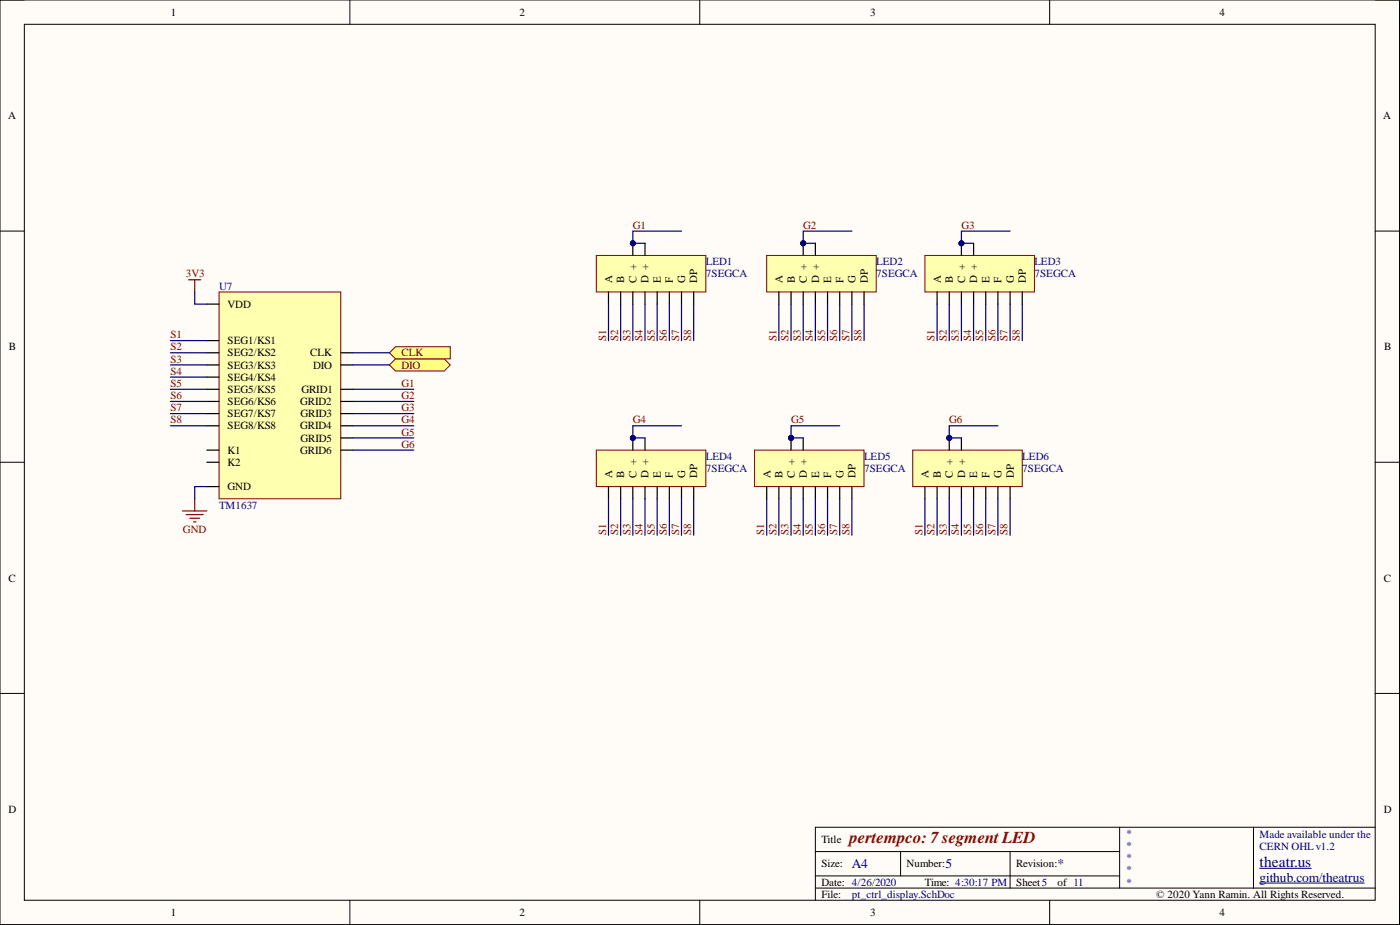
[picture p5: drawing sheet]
<svg xmlns="http://www.w3.org/2000/svg" width="292mm" height="193mm" viewBox="0 0 292 193" stroke-linecap="round" stroke-linejoin="round" font-family="sans-serif">
<defs><g id="words">
<text font-size="3.5" fill="#800000" x="177.2" y="175.9">pertempco: 7 segment LED</text>
<text font-size="3.2" fill="#000080" x="262.8" y="180.8">theatr.us</text>
<g font-size="2.8" fill="#000080">
<text x="177.7" y="181.1">A4</text>
<text x="197.3" y="181.1">5</text>
<text x="220.7" y="181.1">*</text>
<text x="262.8" y="183.9">github.com/theatrus</text>
</g>
<g font-size="2.3">
<text x="35.6" y="3.3">1</text>
<text x="108.4" y="3.3">2</text>
<text x="181.5" y="3.3">3</text>
<text x="254.4" y="3.3">4</text>
<text x="1.7" y="24.9">A</text>
<text x="288.6" y="24.9">A</text>
<text x="127.7" y="59.1" transform="rotate(-90 127.7 59.1)">A</text>
<text x="130.3" y="59.1" transform="rotate(-90 130.3 59.1)">B</text>
<text x="132.8" y="59.1" transform="rotate(-90 132.8 59.1)">C +</text>
<text x="135.3" y="59.1" transform="rotate(-90 135.3 59.1)">D +</text>
<text x="137.9" y="59.1" transform="rotate(-90 137.9 59.1)">E</text>
<text x="140.4" y="59.1" transform="rotate(-90 140.4 59.1)">F</text>
<text x="143" y="59.1" transform="rotate(-90 143 59.1)">G</text>
<text x="145.5" y="59.1" transform="rotate(-90 145.5 59.1)">DP</text>
<text x="163.3" y="59.1" transform="rotate(-90 163.3 59.1)">A</text>
<text x="165.8" y="59.1" transform="rotate(-90 165.8 59.1)">B</text>
<text x="168.3" y="59.1" transform="rotate(-90 168.3 59.1)">C +</text>
<text x="170.9" y="59.1" transform="rotate(-90 170.9 59.1)">D +</text>
<text x="173.4" y="59.1" transform="rotate(-90 173.4 59.1)">E</text>
<text x="176" y="59.1" transform="rotate(-90 176 59.1)">F</text>
<text x="178.5" y="59.1" transform="rotate(-90 178.5 59.1)">G</text>
<text x="181" y="59.1" transform="rotate(-90 181 59.1)">DP</text>
<text x="196.3" y="59.1" transform="rotate(-90 196.3 59.1)">A</text>
<text x="198.8" y="59.1" transform="rotate(-90 198.8 59.1)">B</text>
<text x="201.4" y="59.1" transform="rotate(-90 201.4 59.1)">C +</text>
<text x="203.9" y="59.1" transform="rotate(-90 203.9 59.1)">D +</text>
<text x="206.4" y="59.1" transform="rotate(-90 206.4 59.1)">E</text>
<text x="209" y="59.1" transform="rotate(-90 209 59.1)">F</text>
<text x="211.5" y="59.1" transform="rotate(-90 211.5 59.1)">G</text>
<text x="214" y="59.1" transform="rotate(-90 214 59.1)">DP</text>
<text x="47.5" y="64.2">VDD</text>
<text x="47.5" y="71.8">SEG1/KS1</text>
<text x="1.9" y="73.1">B</text>
<text x="47.5" y="74.4">SEG2/KS2</text>
<text x="47.5" y="76.9">SEG3/KS3</text>
<text x="64.7" y="74.4">CLK</text>
<text x="65.3" y="76.9">DIO</text>
<text x="288.8" y="73.1">B</text>
<text x="47.5" y="79.4">SEG4/KS4</text>
<text x="47.5" y="82">SEG5/KS5</text>
<text x="62.9" y="82">GRID1</text>
<text x="47.5" y="84.5">SEG6/KS6</text>
<text x="47.5" y="87">SEG7/KS7</text>
<text x="47.5" y="89.6">SEG8/KS8</text>
<text x="62.6" y="89.6">GRID4</text>
<text x="62.6" y="84.5">GRID2</text>
<text x="62.7" y="87">GRID3</text>
<text x="47.5" y="94.7">K1</text>
<text x="62.6" y="94.7">GRID6</text>
<text x="62.7" y="92.1">GRID5</text>
<text x="47.5" y="97.2">K2</text>
<text x="127.7" y="99.7" transform="rotate(-90 127.7 99.7)">A</text>
<text x="130.3" y="99.7" transform="rotate(-90 130.3 99.7)">B</text>
<text x="132.8" y="99.7" transform="rotate(-90 132.8 99.7)">C +</text>
<text x="135.3" y="99.7" transform="rotate(-90 135.3 99.7)">D +</text>
<text x="137.9" y="99.7" transform="rotate(-90 137.9 99.7)">E</text>
<text x="140.4" y="99.7" transform="rotate(-90 140.4 99.7)">F</text>
<text x="143" y="99.7" transform="rotate(-90 143 99.7)">G</text>
<text x="145.5" y="99.7" transform="rotate(-90 145.5 99.7)">DP</text>
<text x="160.7" y="99.7" transform="rotate(-90 160.7 99.7)">A</text>
<text x="163.3" y="99.7" transform="rotate(-90 163.3 99.7)">B</text>
<text x="165.8" y="99.7" transform="rotate(-90 165.8 99.7)">C +</text>
<text x="168.3" y="99.7" transform="rotate(-90 168.3 99.7)">D +</text>
<text x="170.9" y="99.7" transform="rotate(-90 170.9 99.7)">E</text>
<text x="173.4" y="99.7" transform="rotate(-90 173.4 99.7)">F</text>
<text x="176" y="99.7" transform="rotate(-90 176 99.7)">G</text>
<text x="178.5" y="99.7" transform="rotate(-90 178.5 99.7)">DP</text>
<text x="193.7" y="99.7" transform="rotate(-90 193.7 99.7)">A</text>
<text x="196.3" y="99.7" transform="rotate(-90 196.3 99.7)">B</text>
<text x="198.8" y="99.7" transform="rotate(-90 198.8 99.7)">C +</text>
<text x="201.4" y="99.7" transform="rotate(-90 201.4 99.7)">D +</text>
<text x="203.9" y="99.7" transform="rotate(-90 203.9 99.7)">E</text>
<text x="206.4" y="99.7" transform="rotate(-90 206.4 99.7)">F</text>
<text x="209" y="99.7" transform="rotate(-90 209 99.7)">G</text>
<text x="211.5" y="99.7" transform="rotate(-90 211.5 99.7)">DP</text>
<text x="47.5" y="102.3">GND</text>
<text x="1.8" y="121.3">C</text>
<text x="288.7" y="121.3">C</text>
<text x="1.8" y="169.5">D</text>
<text x="288.7" y="169.5">D</text>
<text x="171.4" y="175.9">Title</text>
<text x="171.4" y="181">Size:</text>
<text x="171.4" y="184.8">Date: 4/26/2020</text>
<text x="189.2" y="181">Number:</text>
<text x="193" y="184.8">Time: 4:30:17 PM</text>
<text x="212" y="181">Revision:</text>
<text x="212" y="184.8">Sheet5</text>
<text x="220.7" y="184.8">of 11</text>
<text x="35.6" y="191.1">1</text>
<text x="108.4" y="191.1">2</text>
<text x="171.4" y="187.3">File:</text>
<text x="181.5" y="191.1">3</text>
<text x="241.2" y="187.3">© 2020 Yann Ramin. All Rights Reserved.</text>
<text x="254.4" y="191.1">4</text>
</g>
<g font-size="2.3" fill="#800000">
<text x="132" y="47.7">G1</text>
<text x="167.6" y="47.7">G2</text>
<text x="200.6" y="47.7">G3</text>
<text x="38.8" y="57.9">3V3</text>
<text x="35.5" y="70.5">S1</text>
<text x="126.4" y="71.1" transform="rotate(-90 126.4 71.1)">S1</text>
<text x="129" y="71.1" transform="rotate(-90 129 71.1)">S2</text>
<text x="131.5" y="71.1" transform="rotate(-90 131.5 71.1)">S3</text>
<text x="134.1" y="71.1" transform="rotate(-90 134.1 71.1)">S4</text>
<text x="136.6" y="71.1" transform="rotate(-90 136.6 71.1)">S5</text>
<text x="139.1" y="71.1" transform="rotate(-90 139.1 71.1)">S6</text>
<text x="141.7" y="71.1" transform="rotate(-90 141.7 71.1)">S7</text>
<text x="144.2" y="71.1" transform="rotate(-90 144.2 71.1)">S8</text>
<text x="162" y="71.1" transform="rotate(-90 162 71.1)">S1</text>
<text x="164.5" y="71.1" transform="rotate(-90 164.5 71.1)">S2</text>
<text x="167.1" y="71.1" transform="rotate(-90 167.1 71.1)">S3</text>
<text x="169.6" y="71.1" transform="rotate(-90 169.6 71.1)">S4</text>
<text x="172.2" y="71.1" transform="rotate(-90 172.2 71.1)">S5</text>
<text x="174.7" y="71.1" transform="rotate(-90 174.7 71.1)">S6</text>
<text x="177.2" y="71.1" transform="rotate(-90 177.2 71.1)">S7</text>
<text x="179.8" y="71.1" transform="rotate(-90 179.8 71.1)">S8</text>
<text x="195" y="71.1" transform="rotate(-90 195 71.1)">S1</text>
<text x="197.5" y="71.1" transform="rotate(-90 197.5 71.1)">S2</text>
<text x="200.1" y="71.1" transform="rotate(-90 200.1 71.1)">S3</text>
<text x="202.6" y="71.1" transform="rotate(-90 202.6 71.1)">S4</text>
<text x="205.2" y="71.1" transform="rotate(-90 205.2 71.1)">S5</text>
<text x="207.7" y="71.1" transform="rotate(-90 207.7 71.1)">S6</text>
<text x="210.2" y="71.1" transform="rotate(-90 210.2 71.1)">S7</text>
<text x="212.8" y="71.1" transform="rotate(-90 212.8 71.1)">S8</text>
<text x="35.5" y="73.1">S2</text>
<text x="35.5" y="75.6">S3</text>
<text x="83.8" y="76.9">DIO</text>
<text x="83.8" y="74.4">CLK</text>
<text x="35.5" y="78.2">S4</text>
<text x="35.5" y="80.7">S5</text>
<text x="35.5" y="83.2">S6</text>
<text x="83.8" y="80.7">G1</text>
<text x="83.8" y="83.2">G2</text>
<text x="35.5" y="85.8">S7</text>
<text x="35.5" y="88.3">S8</text>
<text x="83.8" y="85.8">G3</text>
<text x="83.8" y="88.3">G4</text>
<text x="132" y="88.3">G4</text>
<text x="165" y="88.3">G5</text>
<text x="198.1" y="88.3">G6</text>
<text x="83.8" y="90.9">G5</text>
<text x="83.8" y="93.4">G6</text>
<text x="38.2" y="111.2">GND</text>
<text x="126.4" y="111.7" transform="rotate(-90 126.4 111.7)">S1</text>
<text x="129" y="111.7" transform="rotate(-90 129 111.7)">S2</text>
<text x="131.5" y="111.7" transform="rotate(-90 131.5 111.7)">S3</text>
<text x="134.1" y="111.7" transform="rotate(-90 134.1 111.7)">S4</text>
<text x="136.6" y="111.7" transform="rotate(-90 136.6 111.7)">S5</text>
<text x="139.1" y="111.7" transform="rotate(-90 139.1 111.7)">S6</text>
<text x="141.7" y="111.7" transform="rotate(-90 141.7 111.7)">S7</text>
<text x="144.2" y="111.7" transform="rotate(-90 144.2 111.7)">S8</text>
<text x="159.5" y="111.7" transform="rotate(-90 159.5 111.7)">S1</text>
<text x="162" y="111.7" transform="rotate(-90 162 111.7)">S2</text>
<text x="164.5" y="111.7" transform="rotate(-90 164.5 111.7)">S3</text>
<text x="167.1" y="111.7" transform="rotate(-90 167.1 111.7)">S4</text>
<text x="169.6" y="111.7" transform="rotate(-90 169.6 111.7)">S5</text>
<text x="172.2" y="111.7" transform="rotate(-90 172.2 111.7)">S6</text>
<text x="174.7" y="111.7" transform="rotate(-90 174.7 111.7)">S7</text>
<text x="177.2" y="111.7" transform="rotate(-90 177.2 111.7)">S8</text>
<text x="192.5" y="111.7" transform="rotate(-90 192.5 111.7)">S1</text>
<text x="195" y="111.7" transform="rotate(-90 195 111.7)">S2</text>
<text x="197.5" y="111.7" transform="rotate(-90 197.5 111.7)">S3</text>
<text x="200.1" y="111.7" transform="rotate(-90 200.1 111.7)">S4</text>
<text x="202.6" y="111.7" transform="rotate(-90 202.6 111.7)">S5</text>
<text x="205.2" y="111.7" transform="rotate(-90 205.2 111.7)">S6</text>
<text x="207.7" y="111.7" transform="rotate(-90 207.7 111.7)">S7</text>
<text x="210.2" y="111.7" transform="rotate(-90 210.2 111.7)">S8</text>
</g>
<g font-size="2.3" fill="#000080">
<text x="147.3" y="55.3">LED1</text>
<text x="147.3" y="57.9">7SEGCA</text>
<text x="182.8" y="55.3">LED2</text>
<text x="182.8" y="57.9">7SEGCA</text>
<text x="215.8" y="55.3">LED3</text>
<text x="215.8" y="57.9">7SEGCA</text>
<text x="45.7" y="60.4">U7</text>
<text x="147.3" y="95.9">LED4</text>
<text x="180.3" y="95.9">LED5</text>
<text x="213.3" y="95.9">LED6</text>
<text x="147.3" y="98.5">7SEGCA</text>
<text x="180.3" y="98.5">7SEGCA</text>
<text x="213.3" y="98.5">7SEGCA</text>
<text x="45.7" y="106.1">TM1637</text>
<text x="234.9" y="174.6">*</text>
<text x="234.9" y="177.1">*</text>
<text x="234.9" y="179.7">*</text>
<text x="262.8" y="177.4">CERN OHL v1.2</text>
<text x="262.8" y="174.9">Made available under the</text>
<text x="234.9" y="182.2">*</text>
<text x="234.9" y="184.8">*</text>
<text x="177.7" y="187.3">pt_ctrl_display.SchDoc</text>
</g>
</g></defs>
<path d="M0 0h292v192.9h-292z" fill-rule="evenodd" fill="#fffcf8"/>
<path d="M0 0h292v192.9h-292z" fill="none" stroke="#000" stroke-width=".21"/>
<path d="M5.1 5.1h281.8v182.7h-281.8z" fill-rule="evenodd" fill="#fffcf8"/>
<g fill="none" stroke="#000" stroke-width=".21">
<path d="M0 0h5.1M73 0v5.1M146 0v5.1M219 0v5.1M286.9 0h5.1v5.1M5.1 5.1h281.8v182.7h-281.8zM0 48.2h5.1M286.9 48.2h5.1M0 96.4h5.1M286.9 96.4h5.1M0 144.7h5.1M286.9 144.7h5.1"/>
<path d="M170.1 177.7h63.5M187.9 177.7v5M210.7 177.7v7.6M233.6 172.6v12.7M261.5 172.6v12.7M286.9 172.6h-116.8v15.2M73 187.8v5.1M146 187.8v5.1M170.1 185.3h116.8M170.1 182.7h63.5M219 187.8v5.1M292 187.8v5.1"/>
</g>
<path d="M262.8 184.2h21.8M262.8 181.1h10.8" fill="none" stroke="#000080" stroke-width=".21"/>
<path d="M45.7 60.9h25.4v43.2h-25.4z" fill-rule="evenodd" fill="#ffffb0"/>
<path d="M45.7 60.9h25.4v43.2h-25.4z" fill="none" stroke="#800000" stroke-width=".21"/>
<g fill="none" stroke="#000" stroke-width=".25">
<path d="M43.2 71.1h2.5M43.2 73.6h2.5M43.2 76.1h2.5M43.2 78.7h2.5M43.2 63.4h2.5M71.1 73.6h2.5M71.1 76.1h2.5M43.2 81.2h2.5M43.2 83.7h2.5M43.2 86.3h2.5M43.2 88.8h2.5M43.2 93.9h2.5"/>
<path d="M43.2 96.4h2.5M71.1 81.2h2.5M71.1 83.7h2.5M71.1 86.3h2.5M71.1 88.8h2.5M71.1 93.9h2.5M71.1 91.4h2.5M43.2 101.5h2.5"/>
</g>
<path d="M81.3 76.1l1.2-1.2h10.2l1.2 1.2-1.2 1.3h-10.2z" fill-rule="evenodd" fill="#ffff80"/>
<path d="M81.3 76.1l1.2-1.2h10.2l1.2 1.2-1.2 1.3h-10.2z" fill="none" stroke="#800000" stroke-width=".21"/>
<path d="M81.3 73.6l1.2-1.3h11.4v2.6h-11.4z" fill-rule="evenodd" fill="#ffff80"/>
<path d="M81.3 73.6l1.2-1.3h11.4v2.6h-11.4z" fill="none" stroke="#800000" stroke-width=".21"/>
<path d="M39.4 58.4h2.5M40.6 58.4v2.5M38.1 106.6h5.1M38.8 107.4h3.6M39.6 108.1h2M40.4 108.9h.5M40.6 104.1v2.5" fill="none" stroke="#800000" stroke-width=".25"/>
<circle cx="132" cy="50.8" r=".51" fill="#000080"/>
<circle cx="132" cy="50.8" r=".51" fill="none" stroke="#000080" stroke-width=".21"/>
<path d="M124.4 53.3h22.9v7.6h-22.9z" fill-rule="evenodd" fill="#ffffb0"/>
<path d="M124.4 53.3h22.9v7.6h-22.9z" fill="none" stroke="#800000" stroke-width=".21"/>
<path d="M132 50.8v2.5M134.6 60.9v2.5M137.1 60.9v2.5" fill="none" stroke="#000" stroke-width=".25"/>
<circle cx="132" cy="50.8" r=".51" fill="#000080"/>
<circle cx="132" cy="50.8" r=".51" fill="none" stroke="#000080" stroke-width=".21"/>
<path d="M134.6 50.8v2.5M127 60.9v2.5M129.5 60.9v2.5M132 60.9v2.5M139.7 60.9v2.5M142.2 60.9v2.5M144.7 60.9v2.5" fill="none" stroke="#000" stroke-width=".25"/>
<circle cx="167.6" cy="50.8" r=".51" fill="#000080"/>
<circle cx="167.6" cy="50.8" r=".51" fill="none" stroke="#000080" stroke-width=".21"/>
<path d="M160 53.3h22.8v7.6h-22.8z" fill-rule="evenodd" fill="#ffffb0"/>
<path d="M160 53.3h22.8v7.6h-22.8z" fill="none" stroke="#800000" stroke-width=".21"/>
<path d="M167.6 50.8v2.5M170.1 60.9v2.5M172.7 60.9v2.5" fill="none" stroke="#000" stroke-width=".25"/>
<circle cx="167.6" cy="50.8" r=".51" fill="#000080"/>
<circle cx="167.6" cy="50.8" r=".51" fill="none" stroke="#000080" stroke-width=".21"/>
<path d="M170.1 50.8v2.5M162.5 60.9v2.5M165 60.9v2.5M167.6 60.9v2.5M175.2 60.9v2.5M177.7 60.9v2.5M180.3 60.9v2.5" fill="none" stroke="#000" stroke-width=".25"/>
<circle cx="200.6" cy="50.8" r=".51" fill="#000080"/>
<circle cx="200.6" cy="50.8" r=".51" fill="none" stroke="#000080" stroke-width=".21"/>
<path d="M193 53.3h22.8v7.6h-22.8z" fill-rule="evenodd" fill="#ffffb0"/>
<path d="M193 53.3h22.8v7.6h-22.8z" fill="none" stroke="#800000" stroke-width=".21"/>
<path d="M200.6 50.8v2.5M203.1 60.9v2.5M205.7 60.9v2.5" fill="none" stroke="#000" stroke-width=".25"/>
<circle cx="200.6" cy="50.8" r=".51" fill="#000080"/>
<circle cx="200.6" cy="50.8" r=".51" fill="none" stroke="#000080" stroke-width=".21"/>
<path d="M203.1 50.8v2.5M195.5 60.9v2.5M198.1 60.9v2.5M200.6 60.9v2.5M208.2 60.9v2.5M210.7 60.9v2.5M213.3 60.9v2.5" fill="none" stroke="#000" stroke-width=".25"/>
<circle cx="132" cy="91.4" r=".51" fill="#000080"/>
<circle cx="132" cy="91.4" r=".51" fill="none" stroke="#000080" stroke-width=".21"/>
<path d="M124.4 93.9h22.9v7.6h-22.9z" fill-rule="evenodd" fill="#ffffb0"/>
<path d="M124.4 93.9h22.9v7.6h-22.9z" fill="none" stroke="#800000" stroke-width=".21"/>
<path d="M132 91.4v2.5M134.6 101.5v2.6M137.1 101.5v2.6" fill="none" stroke="#000" stroke-width=".25"/>
<circle cx="132" cy="91.4" r=".51" fill="#000080"/>
<circle cx="132" cy="91.4" r=".51" fill="none" stroke="#000080" stroke-width=".21"/>
<path d="M134.6 91.4v2.5M127 101.5v2.6M129.5 101.5v2.6M132 101.5v2.6M139.7 101.5v2.6M142.2 101.5v2.6M144.7 101.5v2.6" fill="none" stroke="#000" stroke-width=".25"/>
<circle cx="165" cy="91.4" r=".51" fill="#000080"/>
<circle cx="165" cy="91.4" r=".51" fill="none" stroke="#000080" stroke-width=".21"/>
<path d="M157.4 93.9h22.9v7.6h-22.9z" fill-rule="evenodd" fill="#ffffb0"/>
<path d="M157.4 93.9h22.9v7.6h-22.9z" fill="none" stroke="#800000" stroke-width=".21"/>
<path d="M165 91.4v2.5M167.6 101.5v2.6M170.1 101.5v2.6" fill="none" stroke="#000" stroke-width=".25"/>
<circle cx="165" cy="91.4" r=".51" fill="#000080"/>
<circle cx="165" cy="91.4" r=".51" fill="none" stroke="#000080" stroke-width=".21"/>
<path d="M167.6 91.4v2.5M160 101.5v2.6M162.5 101.5v2.6M165 101.5v2.6M172.7 101.5v2.6M175.2 101.5v2.6M177.7 101.5v2.6" fill="none" stroke="#000" stroke-width=".25"/>
<circle cx="198.1" cy="91.4" r=".51" fill="#000080"/>
<circle cx="198.1" cy="91.4" r=".51" fill="none" stroke="#000080" stroke-width=".21"/>
<path d="M190.4 93.9h22.9v7.6h-22.9z" fill-rule="evenodd" fill="#ffffb0"/>
<path d="M190.4 93.9h22.9v7.6h-22.9z" fill="none" stroke="#800000" stroke-width=".21"/>
<path d="M198.1 91.4v2.5M200.6 101.5v2.6M203.1 101.5v2.6" fill="none" stroke="#000" stroke-width=".25"/>
<circle cx="198.1" cy="91.4" r=".51" fill="#000080"/>
<circle cx="198.1" cy="91.4" r=".51" fill="none" stroke="#000080" stroke-width=".21"/>
<path d="M200.6 91.4v2.5M193 101.5v2.6M195.5 101.5v2.6M198.1 101.5v2.6M205.7 101.5v2.6M208.2 101.5v2.6M210.7 101.5v2.6" fill="none" stroke="#000" stroke-width=".25"/>
<path d="M210.7 48.2h-10.1v2.6h2.5" fill="none" stroke="#000080" stroke-width=".25"/>
<circle cx="200.6" cy="50.8" r=".51" fill="#000080"/>
<circle cx="200.6" cy="50.8" r=".51" fill="none" stroke="#000080" stroke-width=".21"/>
<path d="M40.6 60.9v2.5h2.6M73.6 76.1h7.7M73.6 73.6h7.7M73.6 93.9h12.7M73.6 91.4h12.7M73.6 88.8h12.7M73.6 86.3h12.7M73.6 83.7h12.7M73.6 81.2h12.7M142.2 88.8h-10.2v2.6h2.6M43.2 101.5h-2.6v2.6" fill="none" stroke="#000080" stroke-width=".25"/>
<circle cx="132" cy="91.4" r=".51" fill="#000080"/>
<circle cx="132" cy="91.4" r=".51" fill="none" stroke="#000080" stroke-width=".21"/>
<path d="M142.2 48.2h-10.2v2.6h2.6" fill="none" stroke="#000080" stroke-width=".25"/>
<circle cx="132" cy="50.8" r=".51" fill="#000080"/>
<circle cx="132" cy="50.8" r=".51" fill="none" stroke="#000080" stroke-width=".21"/>
<path d="M175.2 88.8h-10.2v2.6h2.6" fill="none" stroke="#000080" stroke-width=".25"/>
<circle cx="165" cy="91.4" r=".51" fill="#000080"/>
<circle cx="165" cy="91.4" r=".51" fill="none" stroke="#000080" stroke-width=".21"/>
<path d="M177.7 48.2h-10.1v2.6h2.5" fill="none" stroke="#000080" stroke-width=".25"/>
<circle cx="167.6" cy="50.8" r=".51" fill="#000080"/>
<circle cx="167.6" cy="50.8" r=".51" fill="none" stroke="#000080" stroke-width=".21"/>
<path d="M208.2 88.8h-10.1v2.6h2.5" fill="none" stroke="#000080" stroke-width=".25"/>
<circle cx="198.1" cy="91.4" r=".51" fill="#000080"/>
<circle cx="198.1" cy="91.4" r=".51" fill="none" stroke="#000080" stroke-width=".21"/>
<g fill="none" stroke="#000080" stroke-width=".25">
<path d="M35.5 71.1h7.7M35.5 73.6h7.7M35.5 76.1h7.7M35.5 78.7h7.7M127 63.4v7.7M129.5 63.4v7.7M132 63.4v7.7M134.6 63.4v7.7M137.1 63.4v7.7M139.7 63.4v7.7M142.2 63.4v7.7M144.7 63.4v7.7"/>
<path d="M162.5 63.4v7.7M165 63.4v7.7M167.6 63.4v7.7M170.1 63.4v7.7M172.7 63.4v7.7M175.2 63.4v7.7M177.7 63.4v7.7M180.3 63.4v7.7M195.5 63.4v7.7M198.1 63.4v7.7M200.6 63.4v7.7M203.1 63.4v7.7"/>
<path d="M205.7 63.4v7.7M208.2 63.4v7.7M210.7 63.4v7.7M213.3 63.4v7.7M35.5 81.2h7.7M35.5 83.7h7.7M35.5 86.3h7.7M35.5 88.8h7.7M127 104.1v7.6M129.5 104.1v7.6M132 104.1v7.6M134.6 104.1v7.6"/>
<path d="M137.1 104.1v7.6M139.7 104.1v7.6M142.2 104.1v7.6M144.7 104.1v7.6M160 104.1v7.6M162.5 104.1v7.6M165 104.1v7.6M167.6 104.1v7.6M170.1 104.1v7.6M172.7 104.1v7.6M175.2 104.1v7.6M177.7 104.1v7.6"/>
<path d="M193 104.1v7.6M195.5 104.1v7.6M198.1 104.1v7.6M200.6 104.1v7.6M203.1 104.1v7.6M205.7 104.1v7.6M208.2 104.1v7.6M210.7 104.1v7.6"/>
</g>
<use href="#words"/>
</svg>
